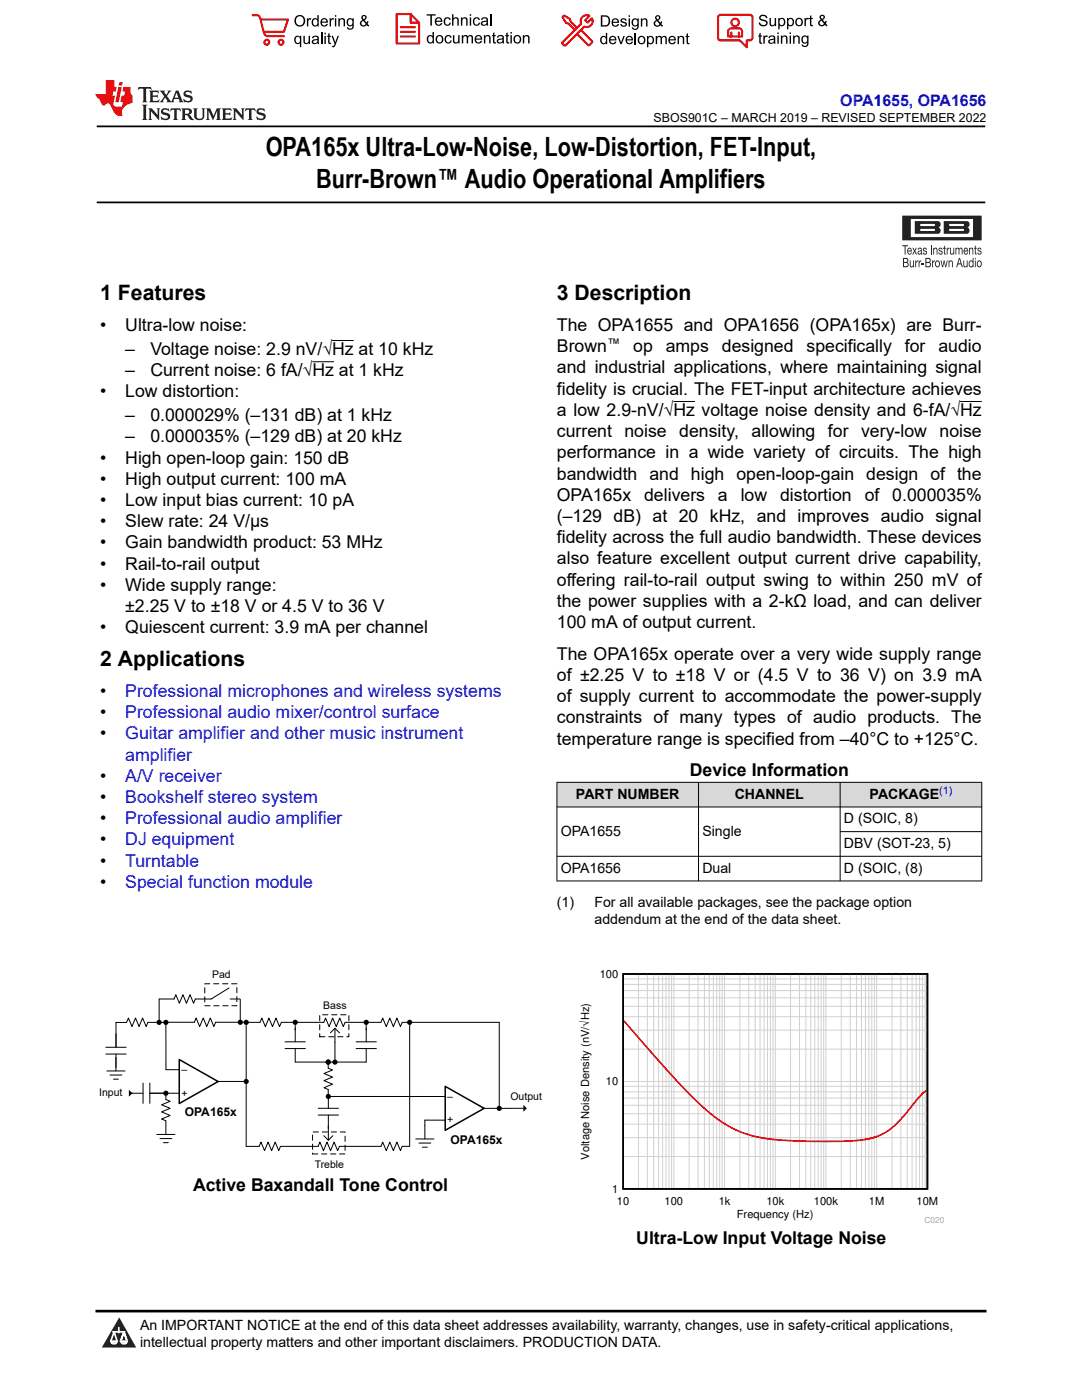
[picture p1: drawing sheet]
<svg xmlns="http://www.w3.org/2000/svg" width="216mm" height="279mm" viewBox="0 0 216 279" stroke-linecap="round" stroke-linejoin="round" font-family="sans-serif">
<defs><g id="words">
<g font-size="5.3">
<text x="53" y="31.2">OPA165x Ultra-Low-Noise, Low-Distortion, FET-Input,</text>
<text x="63.1" y="37.5">Burr-Brown™ Audio Operational Amplifiers</text>
</g>
<g font-size="4.2">
<text x="20" y="59.9">1 Features</text>
<text x="111.1" y="59.9">3 Description</text>
<text x="20" y="132.9">2 Applications</text>
</g>
<g font-size="3.5">
<text x="20" y="66.1">•</text>
<text x="25" y="66.1">Ultra-low noise:</text>
<text x="25" y="70.8">–</text>
<text x="30" y="70.8">Voltage noise: 2.9 nV/√Hz at 10 kHz</text>
<text x="111.1" y="66.1">The OPA1655 and OPA1656 (OPA165x) are Burr-</text>
<text x="111.1" y="70.3">Brown</text>
<text x="126.3" y="70.3">op</text>
<text x="132.8" y="70.3">amps</text>
<text x="144" y="70.3">designed</text>
<text x="160.9" y="70.3">specifically</text>
<text x="180.6" y="70.3">for</text>
<text x="187.3" y="70.3">audio</text>
<text x="25" y="75.1">–</text>
<text x="30" y="75.1">Current noise: 6 fA/√Hz at 1 kHz</text>
<text x="111.1" y="74.5">and industrial applications, where maintaining signal</text>
<text x="20" y="79.3">•</text>
<text x="25" y="79.3">Low distortion:</text>
<text x="111.1" y="78.8">fidelity is crucial. The FET-input architecture achieves</text>
<text x="111.1" y="83">a low 2.9‑nV/√Hz voltage noise density and 6‑fA/√Hz</text>
<text x="25" y="84.1">–</text>
<text x="25" y="88.3">–</text>
<text x="30" y="84.1">0.000029% (–131 dB) at 1 kHz</text>
<text x="30" y="88.3">0.000035% (–129 dB) at 20 kHz</text>
<text x="111.1" y="87.2">current</text>
<text x="124.6" y="87.2">noise</text>
<text x="135.5" y="87.2">density,</text>
<text x="150" y="87.2">allowing</text>
<text x="165.2" y="87.2">for very-low</text>
<text x="187.5" y="87.2">noise</text>
<text x="20" y="92.5">•</text>
<text x="25" y="92.5">High open-loop gain: 150 dB</text>
<text x="111.1" y="95.7">bandwidth and high open-loop-gain design of the</text>
<text x="111.1" y="91.5">performance in a wide variety of circuits. The high</text>
<text x="20" y="96.8">•</text>
<text x="20" y="101">•</text>
<text x="25" y="96.8">High output current: 100 mA</text>
<text x="25" y="101">Low input bias current: 10 pA</text>
<text x="111.1" y="99.9">OPA165x</text>
<text x="128.5" y="99.9">delivers</text>
<text x="143.3" y="99.9">a</text>
<text x="147.8" y="99.9">low</text>
<text x="155.7" y="99.9">distortion</text>
<text x="172.5" y="99.9">of 0.000035%</text>
<text x="20" y="105.2">•</text>
<text x="25" y="105.2">Slew rate: 24 V/μs</text>
<text x="111.1" y="104.2">(–129 dB) at 20 kHz, and improves audio signal</text>
<text x="20" y="109.5">•</text>
<text x="20" y="113.7">•</text>
<text x="25" y="109.5">Gain bandwidth product: 53 MHz</text>
<text x="25" y="113.7">Rail-to-rail output</text>
<text x="111.1" y="108.4">fidelity across the full audio bandwidth. These devices</text>
<text x="111.1" y="112.6">also feature excellent output current drive capability,</text>
<text x="20" y="117.9">•</text>
<text x="25" y="117.9">Wide supply range:</text>
<text x="111.1" y="116.9">offering rail-to-rail output swing to within 250 mV of</text>
<text x="25" y="122.2">±2.25 V to ±18 V or 4.5 V to 36 V</text>
<text x="111.1" y="125.3">100 mA of output current.</text>
<text x="111.1" y="121.1">the power supplies with a 2‑kΩ load, and can deliver</text>
<text x="20" y="126.4">•</text>
<text x="25" y="126.4">Quiescent current: 3.9 mA per channel</text>
<text x="111.1" y="131.7">The OPA165x operate over a very wide supply range</text>
<text x="111.1" y="135.9">of ±2.25 V to ±18 V or (4.5 V to 36 V) on 3.9 mA</text>
<text x="20" y="139.1">•</text>
<text x="20" y="143.3">•</text>
<text x="111.1" y="140.2">of supply current to accommodate the power-supply</text>
<text x="20" y="147.6">•</text>
<text x="111.1" y="148.6">temperature range is specified from –40°C to +125°C.</text>
<text x="111.1" y="144.4">constraints of many types of audio products. The</text>
<text x="137.6" y="155">Device Information</text>
<text x="20" y="156">•</text>
<text x="20" y="160.3">•</text>
<text x="20" y="164.5">•</text>
<text x="20" y="168.7">•</text>
<text x="20" y="173">•</text>
<text x="20" y="177.2">•</text>
<text x="38.5" y="237.6">Active Baxandall Tone Control</text>
<text x="127" y="248.3">Ultra-Low Input Voltage Noise</text>
</g>
<g font-size="3.5" fill="#00f">
<text x="25" y="139.1">Professional microphones and wireless systems</text>
<text x="25" y="143.3">Professional audio mixer/control surface</text>
<text x="25" y="147.6">Guitar amplifier and other music instrument</text>
<text x="25" y="151.8">amplifier</text>
<text x="25" y="156">A/V receiver</text>
<text x="25" y="160.3">Bookshelf stereo system</text>
<text x="25" y="164.5">Professional audio amplifier</text>
<text x="25" y="168.7">DJ equipment</text>
<text x="25" y="173">Turntable</text>
<text x="25" y="177.2">Special function module</text>
</g>
<text font-size="3.2" fill="#00f" x="167.7" y="21.1">OPA1655, OPA1656</text>
<g font-size="2.8">
<text x="114.9" y="159.4">PART NUMBER</text>
<text x="146.6" y="159.4">CHANNEL</text>
<text x="173.5" y="159.4">PACKAGE</text>
<text x="111.9" y="166.8">OPA1655</text>
<text x="140.2" y="166.8">Single</text>
<text x="168.4" y="164.3">D (SOIC, 8)</text>
<text x="168.4" y="169.2">DBV (SOT-23, 5)</text>
<text x="111.9" y="174.2">OPA1656</text>
<text x="140.2" y="174.2">Dual</text>
<text x="168.4" y="174.2">D (SOIC, (8)</text>
<text x="111.1" y="181">(1)</text>
<text x="118.6" y="181">For all available packages, see the package option</text>
<text x="118.6" y="184.4">addendum at the end of the data sheet.</text>
<text x="27.9" y="265.5">An IMPORTANT NOTICE at the end of this data sheet addresses availability, warranty, changes, use in safety-critical applications,</text>
<text x="27.9" y="268.9">intellectual property matters and other important disclaimers. PRODUCTION DATA.</text>
</g>
<text font-size="2.6" x="121.1" y="69.5">™</text>
<text font-size="2.5" x="130.4" y="24.3">SBOS901C – MARCH 2019 – REVISED SEPTEMBER 2022</text>
<g font-size="2.4">
<text x="36.9" y="222.8">OPA165x</text>
<text x="89.9" y="228.3">OPA165x</text>
</g>
<g font-size="2.2">
<text x="119.7" y="195.1">100</text>
<text x="120.9" y="216.6">10</text>
<text x="117.6" y="231.5" transform="rotate(-90 117.6 231.5)">Voltage Noise Density (nV/óHz)</text>
<text x="122.1" y="238">1</text>
<text x="123.1" y="240.5">10</text>
<text x="132.6" y="240.5">100</text>
<text x="143.4" y="240.5">1k</text>
<text x="147" y="243.1">Frequency (Hz)</text>
<text x="152.9" y="240.5">10k</text>
<text x="162.4" y="240.5">100k</text>
<text x="173.4" y="240.5">1M</text>
<text x="182.9" y="240.5">10M</text>
</g>
<text font-size="2.1" fill="#00f" x="187.4" y="158.5">(1)</text>
<g font-size="2.1">
<text x="42.3" y="195.3">Pad</text>
<text x="64.5" y="201.4">Bass</text>
<text x="36.2" y="214.1">–</text>
<text x="19.8" y="218.8">Input</text>
<text x="36.2" y="218.8">+</text>
<text x="89.2" y="219.5">–</text>
<text x="101.9" y="219.6">Output</text>
<text x="89.2" y="224.2">+</text>
<text x="62.8" y="233.2">Treble</text>
</g>
<text font-size="1.7" fill="#a8a8a8" x="184.5" y="244">C020</text>
</g></defs>
<path d="M19.3 25.2h177.3M19.3 40.4h177.3" fill="none" stroke="#000" stroke-width=".35"/>
<g fill="#241f21">
<path d="M180 48.9h1.2v.2h-.5v1.7h-.2v-1.7h-.5z"/>
<path d="M182 49.5h.3l.2 .4 .3-.4h.2l-.4 .6 .4 .7h-.2l-.3-.6-.3 .6h-.2l.4-.7z"/>
<path d="M184.2 49.6a.42 .42 0 0 1 .7 0v.2l-.4-.2-.1 .1v.2a.46 .46 0 0 1 .6 .5 .46 .46 0 0 1-.7 .4l-.2-.4 .5 .2 .2-.2-.6-.4z"/>
<path d="M185.7 48.9h.2v1.9h-.2z"/>
<path d="M186.2 49.5h.2v.2l.3-.3 .3 .3 .1 1.1h-.2v-.9l-.2-.3-.3 .2v1h-.2z"/>
<path d="M187.3 49.6a.42 .42 0 0 1 .7 0l.1 .2-.4-.2-.2 .1v.2a.46 .46 0 0 1 .6 .5 .46 .46 0 0 1-.6 .4l-.3-.4 .5 .2 .2-.2-.6-.4z"/>
<path d="M188.4 49h.1v.5h.2v.1h-.2v.9l.2 .1v.2l-.3-.1v-1.1h-.2v-.1h.2z"/>
<path d="M188.9 49.5h.2v.2l.3-.3v.3l-.3 .2v.9h-.2z"/>
<path d="M189.6 49.5h.1v.9l.2 .2 .3-.2v-.9h.2v1.3h-.2v-.2l-.3 .2-.3-.2z"/>
<path d="M190.6 49.5h.2v.1l.3-.2 .3 .2 .2-.1h.3l.2 .3v1h-.2v-1l-.2-.2-.2 .2-.1 1h-.1v-1l-.2-.2-.3 .2v1h-.2z"/>
<path d="M193.4 49.5h.1v.2l.4-.3 .3 .3v1.1h-.2v-.9l-.2-.3-.2 .2-.1 1h-.1z"/>
<path d="M194.5 49h.2v.5h.2v.1h-.2v.9l.2 .1v.2l-.4-.1v-1.1h-.1v-.1h.1z"/>
<path d="M195.1 49.6a.42 .42 0 0 1 .7 0v.2l-.4-.2-.1 .1v.2a.46 .46 0 0 1 .5 .5 .46 .46 0 0 1-.6 .4l-.2-.4 .5 .2 .2-.2-.6-.4z"/>
<path d="M181.5 52h.2v.9l.2 .3 .3-.2v-1h.2v1.3h-.2v-.2l-.3 .3-.3-.3z"/>
<path d="M182.6 52h.2v.3l.4-.3v.2l-.4 .2v.9h-.2z"/>
<path d="M183.3 52h.2v.3l.3-.3v.2l-.3 .2v.9h-.2z"/>
<path d="M183.8 52.5h.6v.2h-.6z"/>
<path d="M186 52h.1l.1 .3 .3-.3v.2l-.3 .2v.9h-.2z"/>
<path d="M187.7 52h.2l.2 1.1 .2-1.1h.2l.2 1.1 .2-1.1h.2l-.3 1.3h-.2l-.2-1-.2 1h-.2z"/>
<path d="M189.3 52h.1v.2l.4-.2 .3 .2v1.1h-.1v-.9l-.3-.2-.2 .2-.1 .9h-.1z"/>
<path d="M192.2 52h.2v.9l.2 .3 .3-.2v-1h.2v1.3h-.2v-.2l-.3 .3-.3-.3z"/>
<path d="M181.7 43.7v3.6h12.5v-3.6zM180 43h15.9v5h-15.9z"/>
<path d="M183.6 45.7v.4h2.8l.2-.2-.2-.2zM182.5 44.1h4.7a.65 .65 0 0 1 .5 .7 .65 .65 0 0 1-.5 .6 .65 .65 0 0 1 .5 .6 .65 .65 0 0 1-.5 .7h-4.7zM183.6 44.7v.4h2.8l.2-.2-.2-.2z"/>
<path d="M189.4 45.7v.4h2.8l.2-.2-.2-.2zM188.3 44.1h4.7a.65 .65 0 0 1 .5 .7 .65 .65 0 0 1-.5 .6 .65 .65 0 0 1 .5 .6 .65 .65 0 0 1-.5 .7h-4.7zM189.4 44.7v.4h2.8l.2-.2-.2-.2z"/>
<path d="M181.3 49.7l-.1 .3h.6l-.2-.3zM181.2 49.6l.3-.2a.64 .64 0 0 1 .5 .8h-.8l.1 .4h.2l.4-.2v.2a.43 .43 0 0 1-.5 .2 .43 .43 0 0 1-.3-.4z"/>
<path d="M183.3 50.3v.3h.3l.2-.5zM183.2 49.6a.4 .4 0 0 1 .4-.2 .4 .4 0 0 1 .3 .4l.1 1h-.2v-.2l-.2 .2a.41 .41 0 0 1-.5-.4 .41 .41 0 0 1 .5-.4l.2-.2-.1-.1-.3-.1-.1 .3h-.2z"/>
<path d="M192.6 49.7l-.2 .3h.6l-.1-.3zM192.4 49.6l.3-.2a.64 .64 0 0 1 .5 .8h-.8l.2 .4h.2l.4-.2-.1 .2a.43 .43 0 0 1-.5 .2 .43 .43 0 0 1-.3-.4z"/>
<path d="M180.4 52.5v.6h.5a.32 .32 0 0 0 .2-.3 .32 .32 0 0 0-.3-.3zM180.4 51.7v.6l.6-.2-.1-.4zM180.2 51.5h.5a.48 .48 0 0 1 .5 .3 .48 .48 0 0 1-.2 .6 .53 .53 0 0 1 .3 .5 .53 .53 0 0 1-.4 .4h-.7z"/>
<path d="M184.8 52.5v.6h.5a.32 .32 0 0 0 .3-.3 .32 .32 0 0 0-.3-.3zM184.8 51.7v.6l.7-.2-.1-.4zM184.7 51.5h.5a.48 .48 0 0 1 .5 .3 .48 .48 0 0 1-.2 .6 .53 .53 0 0 1 .3 .5 .53 .53 0 0 1-.5 .4h-.6z"/>
<path d="M186.9 52.2a.62 .62 0 0 0 .2 1 .57 .57 0 0 0 .3-.5 .57 .57 0 0 0-.3-.5zM186.7 52.2a.51 .51 0 0 1 .6-.2 .51 .51 0 0 1 .3 .7 .53 .53 0 0 1-.5 .7 .53 .53 0 0 1-.5-.7z"/>
<path d="M191.4 51.7l-.2 .9h.5zM191.3 51.5h.3l.5 1.8h-.2l-.2-.5h-.6l-.1 .5h-.2z"/>
<path d="M193.6 52.2l-.1 .2a.55 .55 0 0 0 .3 .8 .57 .57 0 0 0 .3-.5 .57 .57 0 0 0-.3-.5zM193.5 52h.4l.2 .2v-.7h.2v1.8h-.2v-.1l-.2 .1a.74 .74 0 0 1-.6-.5 .74 .74 0 0 1 .2-.8z"/>
<path d="M194.5 52h.2v1.3h-.2zM194.5 51.5h.2v.2h-.2z"/>
<path d="M195.2 52.2a.62 .62 0 0 0 .2 1 .57 .57 0 0 0 .3-.5 .57 .57 0 0 0-.3-.5zM195 52.2a.51 .51 0 0 1 .7-.2 .51 .51 0 0 1 .2 .7 .53 .53 0 0 1-.5 .7 .53 .53 0 0 1-.5-.7z"/>
</g>
<path d="M62.3 72.2h4.3M66.3 68h4.3M134.4 80.1h4.3M191.6 80.1h4.3" fill="none" stroke="#000" stroke-width=".2"/>
<g fill="#d8d8d8">
<path d="M111.1 156.1h84.8v5h-84.8z" fill-rule="evenodd"/>
<path d="M111.2 156.2h28.1v4.8h-28.1z" fill-rule="evenodd"/>
<path d="M139.4 156.2h28.2v4.8h-28.2z" fill-rule="evenodd"/>
<path d="M167.7 156.2h28.1v4.8h-28.1z" fill-rule="evenodd"/>
</g>
<g fill="none" stroke="#000" stroke-width=".2">
<path d="M111.1 156.1h84.9M111.1 156.1v19.8M139.4 156.1v19.8M167.6 156.1v19.8M195.9 156.1v19.8M111.1 161.1h84.9M111.1 170.9h84.9M111.1 175.8h84.9M167.6 166h28.4M31.7 199.4v5M45.7 197.2l-3.5 2.2h-3.2l-.4 .8-.7-1.7-.7 1.7-.7-1.7-.7 1.7-.7-1.7-.4 .9h-2.9M45.9 199.4h2"/>
<path d="M47.9 199.4v5M21.1 210.4h4.1M21.1 209h4.1M21.3 213.7h3.6M22 214.6h2.3M22.6 215.4h1M23.1 210.4v3.3M25.2 204.1h-2.1v4.9M25.3 204l.3-.8 .7 1.7 .7-1.7 .7 1.7 .8-1.7 .7 1.7 .3-.9M25.8 218.2h2.7M28.5 216.2v4M29.9 218.2h5.7"/>
<path d="M29.9 216.2v4M33.1 218.6v.8l.8 .4-1.7 .7 1.7 .7-1.7 .7 1.7 .7-1.7 .7 .9 .4v2.7M33.1 204.4v9.1h2.7M43.6 215.8h5M49.1 204h-6.1l-.3 .9-.7-1.7-.7 1.7-.8-1.7-.7 1.7-.7-1.7-.3 .8h-9.3M49.1 204h2.8l.3-.8 .8 1.7 .7-1.7 .7 1.7 .7-1.7 .7 1.7 .3-.9h8.5l.4-.8 .7 1.7 .7-1.7 .7 1.7 .7-1.7 .7 1.7 .4-.9h7.1l.4-.8 .7 1.7 .7-1.7 .7 1.7 .7-1.7 .7 1.7 .4-.9h19.3v17.2h-3M56.9 207.9h4M56.9 209.3h4M58.9 204.4v3.5M58.9 209.3v2.7h6.2M65.5 212v1.2l.8 .3-1.7 .7 1.7 .8-1.7 .7 1.7 .7-1.7 .7 .9 .3v1.9M65.5 218.5v2.7"/>
<path d="M65.9 218.8h22.9M65.9 206.1l.9-.9 .9 .9M66.8 205.2v6.2M71.1 207.9h4M71.1 209.3h4M73.1 204.4v3.5M73.1 209.3v2.7h-7.2M81.7 204.5v24.3h-1.4l-.4 .8-.7-1.7-.7 1.7-.7-1.7-.7 1.7-.7-1.7-.4 .9h-8.3l-.3 .8-.7-1.7-.7 1.7-.8-1.7-.7 1.7-.7-1.7-.3 .9h-7.5l-.4 .8-.7-1.7-.7 1.7-.7-1.7-.7 1.7-.7-1.7-.4 .9h-2.6v-24.2M31.3 226.4h3.6M31.9 227.2h2.4M32.6 228h1M63.5 221.2h4"/>
<path d="M63.5 222.5h4M64.6 226.7l.9 .9 .9-.9M65.5 222.5v5.1M83 227.3h3.6M83.6 228.1h2.4M84.3 228.9h1M88.8 223.6l-4-.1v3.8M104.4 221.2h-4.4"/>
</g>
<path d="M35.8 211.5l7.7 4.3-7.7 4.4zM43.5 215.8v.1M88.8 216.8l7.8 4.4-7.8 4.4zM96.6 221.2h.1" fill="none" stroke="#000" stroke-width=".3"/>
<g fill="#000">
<path d="M25.7 217.5l.7 .7-.7 .7zM104.4 220.5l.7 .7-.7 .7z"/>
<circle cx="31.7" cy="204" r=".52"/>
<circle cx="33.1" cy="204" r=".52"/>
<circle cx="33.1" cy="218.2" r=".52"/>
<circle cx="47.9" cy="204" r=".52"/>
<circle cx="49.1" cy="204" r=".52"/>
<circle cx="49.1" cy="215.8" r=".52"/>
<circle cx="58.9" cy="204" r=".52"/>
<circle cx="65.5" cy="212" r=".52"/>
<circle cx="65.5" cy="218.8" r=".52"/>
<circle cx="66.8" cy="212" r=".52"/>
<circle cx="73.1" cy="204" r=".52"/>
<circle cx="81.7" cy="204" r=".52"/>
<circle cx="99.6" cy="221.2" r=".52"/>
</g>
<path d="M40.9 196.3h6.4v4.4h-6.4zM63.8 202.5h5.8v4.4h-5.8zM62.4 225.9h6.5v4.4h-6.5z" fill="none" stroke="#000" stroke-width=".2" stroke-dasharray="1 .7"/>
<path d="M124.3 194.4h60.8v42.9h-60.8z" fill="none" stroke="#000" stroke-width=".32"/>
<g fill="none" stroke="#d1d1d1" stroke-width=".2">
<path d="M124.3 199.1h60.8M124.3 197.7h60.8M124.3 196.5h60.8M124.3 195.4h60.8M127.4 194.4v42.9M129.2 194.4v42.9M130.4 194.4v42.9M131.4 194.4v42.9M132.2 194.4v42.9M132.9 194.4v42.9M133.5 194.4v42.9M134 194.4v42.9"/>
<path d="M134.5 194.4v42.9M137.5 194.4v42.9M139.3 194.4v42.9M140.6 194.4v42.9M141.5 194.4v42.9M142.3 194.4v42.9M143 194.4v42.9M143.6 194.4v42.9M144.1 194.4v42.9M144.6 194.4v42.9M147.6 194.4v42.9M149.4 194.4v42.9"/>
<path d="M150.7 194.4v42.9M151.7 194.4v42.9M152.5 194.4v42.9M153.1 194.4v42.9M153.7 194.4v42.9M154.2 194.4v42.9M154.7 194.4v42.9M157.7 194.4v42.9M159.5 194.4v42.9M160.8 194.4v42.9M161.8 194.4v42.9M162.6 194.4v42.9"/>
<path d="M163.3 194.4v42.9M163.8 194.4v42.9M164.4 194.4v42.9M164.8 194.4v42.9M167.9 194.4v42.9M169.7 194.4v42.9M170.9 194.4v42.9M171.9 194.4v42.9M172.7 194.4v42.9M173.4 194.4v42.9M174 194.4v42.9M174.5 194.4v42.9"/>
<path d="M174.9 194.4v42.9M178 194.4v42.9M179.8 194.4v42.9M181 194.4v42.9M182 194.4v42.9M182.8 194.4v42.9M183.5 194.4v42.9M184.1 194.4v42.9M184.6 194.4v42.9M124.3 219.1h60.8M124.3 217.9h60.8M124.3 216.8h60.8"/>
<path d="M124.3 215.8h60.8M124.3 209.4h60.8M124.3 205.6h60.8M124.3 202.9h60.8M124.3 200.8h60.8M124.3 230.8h60.8M124.3 227h60.8M124.3 224.4h60.8M124.3 222.3h60.8M124.3 220.6h60.8"/>
</g>
<path d="M124.5 203.7l10.4 11.8 3.5 3.7 2.6 2.4 2.3 1.8 2.7 1.7 2.3 1 2.4 .7 4.8 .7 6.5 .3 8-.1 3.9-.5 2-.8 2.3-1.5 2-2 3.4-4.2 1.3-1" fill="none" stroke="#f00" stroke-width=".32"/>
<path d="M0 0h215.9v23.8h-215.9z" fill-rule="evenodd" fill="#fff"/>
<path d="M27.7 17.4l-.2 .6 .5-.3h.6v.1v2.2l-.2 .4h1l-.2-.4v-2.2v-.1h.5l.5 .3-.1-.6zM29.8 18.1l.2 .4v1.5l-.2 .4h1.9l.1-.6a1.08 1.08 0 0 1-1.3 .2v-.7h.6l.4 .2v-.6l-.4 .2h-.6v-.6l.2-.1a1 1 0 0 1 1 .2l-.1-.5zM31.8 18.1l1 1.1-1 1.2h.9l-.2-.2 .4-.7 .5 .7-.2 .2h1.6l-.2-.2 .1-.4h1l.1 .4-.1 .2h.9l-.2-.3-.8-2h-.5l-1 2.2-.8-1.1 .9-1.1h-.8l.2 .2-.5 .7-.3-.7 .1-.2zM35.2 18.5l.4 1h-.8zM36.8 18.2a.65 .65 0 0 0-.2 .7 .65 .65 0 0 0 .6 .5l.7 .2 .1 .2a.79 .79 0 0 1-.7 .4 .79 .79 0 0 1-.7-.5l.1 .7 .2-.1a.93 .93 0 0 0 1.1 .1 .93 .93 0 0 0 .4-1 1.46 1.46 0 0 0-1.2-.6l-.1-.3a1.09 1.09 0 0 1 1.2 .2l-.2-.6-.1 .1-.6-.2zM28.4 20.9l.2 .4v2.3l-.2 .3h1l-.2-.3v-2.3l.2-.4zM29.6 21.6l.2 .4v1.6l-.2 .3h.8l-.3-.3v-1.4l1.7 1.8v-2l.2-.4h-.8l.2 .2 .1 1.1-1.2-1.3zM32.3 21.8a.65 .65 0 0 0-.2 .7 .65 .65 0 0 0 .7 .4l.6 .2 .1 .2a.79 .79 0 0 1-.7 .4 .79 .79 0 0 1-.7-.5l.1 .7 .2-.1a.93 .93 0 0 0 1.1 .1 .93 .93 0 0 0 .4-.9 1.46 1.46 0 0 0-1.2-.6l-.1-.4a1.09 1.09 0 0 1 1.2 .2l-.2-.6-.1 .1-.6-.1zM34.1 21.6l-.1 .7a.63 .63 0 0 1 .7-.4l.1 1.7-.3 .3h1l-.2-.3v-1.7a.66 .66 0 0 1 .8 .4l-.1-.7zM36.2 21.6l.2 .4v1.6l-.2 .3h.9l-.2-.2v-.7h.5l.1 .2a.79 .79 0 0 0 1.2 .6l-1-.9a.61 .61 0 0 0 .6-.6 .61 .61 0 0 0-.5-.6zM36.9 21.9h.2a.47 .47 0 0 1 .5 .1 .47 .47 0 0 1 .1 .5l-.2 .2h-.6zM38.5 21.6l.2 .2a2.27 2.27 0 0 0 .4 2 1.04 1.04 0 0 0 1.7-.7v-1.3l.2-.2h-.8l.2 .4v1.1a.6 .6 0 0 1-.6 .6 .6 .6 0 0 1-.6-.6v-1.1l.3-.4zM41.1 21.6l.2 .4v1.6l-.2 .3h.7l-.2-.3v-1.5l.9 1.9 .8-1.9v1.5l-.2 .3h1l-.3-.3v-1.6l.3-.4h-.8l-.7 1.5-.7-1.5zM44.3 21.6l.2 .4v1.6l-.2 .3h1.9l.1-.5a1.09 1.09 0 0 1-1.3 .1v-.6h.6l.4 .1v-.6l-.4 .2h-.6v-.6l.2-.1a1.01 1.01 0 0 1 1 .3l-.1-.6zM46.4 21.6l.3 .4v1.6l-.3 .3h.8l-.2-.3v-1.4l1.6 1.8v-2l.2-.4h-.7l.2 .2v1.1l-1.2-1.3zM49 21.6l-.1 .7a.63 .63 0 0 1 .8-.4v1.7l-.3 .3h1l-.2-.3v-1.7a.66 .66 0 0 1 .8 .4l-.1-.7zM51.4 21.8a.65 .65 0 0 0-.2 .7 .65 .65 0 0 0 .6 .4l.6 .2 .2 .2a.79 .79 0 0 1-.8 .4 .79 .79 0 0 1-.6-.5l.1 .7 .2-.1a.93 .93 0 0 0 1 .1 .93 .93 0 0 0 .5-.9 1.46 1.46 0 0 0-1.3-.6l-.1-.4a1.09 1.09 0 0 1 1.3 .2l-.2-.6-.2 .1-.5-.1z" fill="#231f20"/>
<path d="M21.1 16v2.8h-2.1l.1 .3 .9 1a.95 .95 0 0 0 .9 .9 .59 .59 0 0 1 .6-.4 .59 .59 0 0 1 .5 .4l.4 .8a1.59 1.59 0 0 0 2.1 1.3 1.61 1.61 0 0 1 1-2.2l1-.4-.1-1.5a1.59 1.59 0 0 1-.4-1.6h-1.4l-.2 .9h.5l-.1 .8h-.5l-.2 1v.2l.4 .1-.2 .9h-.6a.73 .73 0 0 1-1.1-.7l.3-1.5h-.5l.2-.8h.5l.2-.9h-.5v-1.4zM23.6 17.4l-.6 3h.7l.6-3zM23.8 16.4l-.1 .7h.7l.1-.7z" fill="#ed1c24"/>
<g fill="#000">
<path d="M58.7 4.2a1.15 1.15 0 0 1 2.3 0 1.15 1.15 0 0 1-2.3 0zM59.3 3.5a.89 .89 0 0 0-.2 1.1 .89 .89 0 0 0 1.1 .4 .88 .88 0 0 0 .3-1.3 .88 .88 0 0 0-1.2-.2z" fill-rule="evenodd"/>
<path d="M58.9 7.3l.5-.2 .5 .3v-.3h.2v2.3h-.3v-.8a.74 .74 0 0 1-.9 0 .74 .74 0 0 1-.2-1zM59.1 7.5a.57 .57 0 0 0-.1 .7 .57 .57 0 0 0 .7 .2 .57 .57 0 0 0 .2-.7 .57 .57 0 0 0-.8-.2z" fill-rule="evenodd"/>
<path d="M61.2 3.6h.3v.3l.2-.2 .3-.1 .1 .1-.1 .3a.36 .36 0 0 0-.4 0 .36 .36 0 0 0-.1 .4v.9h-.3z" fill-rule="evenodd"/>
<path d="M60.5 7.1h.3v.9a.41 .41 0 0 0 .4 .6 .41 .41 0 0 0 .4-.6v-.9h.3v1.7h-.3v-.3a.58 .58 0 0 1-.7 .3 .58 .58 0 0 1-.4-.6z" fill-rule="evenodd"/>
<path d="M62.4 3.8l.5-.2 .4 .2v-.8h.3v2.3h-.3v-.2a.75 .75 0 0 1-1-.1 .75 .75 0 0 1 0-1zM62.6 4a.57 .57 0 0 0-.1 .7 .57 .57 0 0 0 .7 .2 .57 .57 0 0 0 .1-.7 .57 .57 0 0 0-.7-.2z" fill-rule="evenodd"/>
<path d="M62.4 7.3a.74 .74 0 0 1 .9-.1 .74 .74 0 0 1 .3 .9l.1 .7h-.3v-.2a.57 .57 0 0 1-.9 .2 .57 .57 0 0 1-.1-.8l.9-.3a.41 .41 0 0 0-.3-.4 .41 .41 0 0 0-.5 .4l-.3-.1zM62.6 8.2a.35 .35 0 0 0 .1 .5 .35 .35 0 0 0 .5-.3l.1-.4z" fill-rule="evenodd"/>
<path d="M64.7 6.5h.3v.3h-.3zM64.7 7.1h.3v1.7h-.3z" fill-rule="evenodd"/>
<path d="M64.2 3.8a.76 .76 0 0 1 .9-.1 .76 .76 0 0 1 .3 .8h-1.2a.47 .47 0 0 0 .4 .6 .47 .47 0 0 0 .5-.4l.3 .1a.82 .82 0 0 1-1.2 .3 .82 .82 0 0 1 0-1.3zM64.4 4l-.2 .3h.9l-.2-.4z" fill-rule="evenodd"/>
<path d="M65.8 3.6h.2v.3l.2-.2 .3-.1 .2 .1-.1 .3a.36 .36 0 0 0-.5 0 .36 .36 0 0 0 0 .4v.9h-.3z" fill-rule="evenodd"/>
<path d="M65.5 6.7l.3-.1v.5h.2v.3h-.2v.9v.2h.2l.1 .3a.41 .41 0 0 1-.5-.1 .41 .41 0 0 1-.1-.4v-.9h-.2v-.3h.2z" fill-rule="evenodd"/>
<path d="M66.1 7.1h.3l.5 1.4 .5-1.4h.2l-.6 1.7a.57 .57 0 0 1-.7 .6v-.3a.37 .37 0 0 0 .5-.3z" fill-rule="evenodd"/>
<path d="M66.8 3h.3v.3h-.3zM66.8 3.6h.3v1.7h-.3z" fill-rule="evenodd"/>
<path d="M67.5 3.6h.3v.3a.58 .58 0 0 1 .7-.3 .58 .58 0 0 1 .3 .7v1h-.2v-1a.4 .4 0 0 0-.5-.5 .4 .4 0 0 0-.3 .6v.9h-.3z" fill-rule="evenodd"/>
<path d="M69.3 3.8l.6-.2 .4 .2v-.2h.3v1.5a.71 .71 0 0 1-.5 .8 .71 .71 0 0 1-.9-.5h.3a.46 .46 0 0 0 .6 .3 .46 .46 0 0 0 .2-.6 .78 .78 0 0 1-1.1-.2 .78 .78 0 0 1 .1-1.1zM69.6 4a.53 .53 0 0 0-.1 .8 .53 .53 0 0 0 .8 0 .54 .54 0 0 0 0-.7 .54 .54 0 0 0-.7-.1z" fill-rule="evenodd"/>
<path d="M72.2 3.1a.53 .53 0 0 1 .9 .1 .53 .53 0 0 1-.4 .8l.5 .5 .1-.3 .2 .1-.2 .5 .4 .3-.2 .2-.3-.3a.71 .71 0 0 1-1.2 .1 .71 .71 0 0 1 .3-1.1l-.2-.5zM72.3 3.5a.3 .3 0 0 0 .6 0 .3 .3 0 0 0-.6 0zM72.3 4.3a.45 .45 0 0 0 0 .7 .45 .45 0 0 0 .7-.2l-.5-.6z" fill-rule="evenodd"/>
<path d="M85.1 2.8h1.8v.3h-.7v2h-.3v-2h-.8z" fill-rule="evenodd"/>
<path d="M85.3 7.2l.6-.2 .4 .2v-.8h.3v2.3h-.3v-.2a.76 .76 0 0 1-1-.1 .76 .76 0 0 1-.1-1zM85.6 7.4a.58 .58 0 0 0-.1 .7 .58 .58 0 0 0 .7 .2 .58 .58 0 0 0 .1-.7 .58 .58 0 0 0-.7-.2z" fill-rule="evenodd"/>
<path d="M87.2 7.2a.81 .81 0 0 1 1.1 .1 .81 .81 0 0 1-.1 1.2 .81 .81 0 0 1-1.2-.2v-.7zM87.3 7.4a.57 .57 0 0 0 0 .8 .57 .57 0 0 0 .8 0 .57 .57 0 0 0 0-.7 .57 .57 0 0 0-.8-.1z" fill-rule="evenodd"/>
<path d="M87 3.7a.77 .77 0 0 1 .9-.2 .77 .77 0 0 1 .4 .9h-1.3a.48 .48 0 0 0 .4 .5 .48 .48 0 0 0 .6-.3h.3a.83 .83 0 0 1-1.3 .4 .83 .83 0 0 1 0-1.3zM87.2 3.8l-.1 .3h.9l-.3-.4z" fill-rule="evenodd"/>
<path d="M88.7 3.7a.7 .7 0 0 1 1.2 .3h-.2a.45 .45 0 0 0-.6-.3 .45 .45 0 0 0-.3 .6 .45 .45 0 0 0 .3 .6 .45 .45 0 0 0 .6-.4l.3 .1a.76 .76 0 0 1-1.1 .5 .76 .76 0 0 1-.3-1.1z" fill-rule="evenodd"/>
<path d="M88.9 7.2a.7 .7 0 0 1 1.2 .3h-.3a.45 .45 0 0 0-.5-.3 .45 .45 0 0 0-.3 .6 .45 .45 0 0 0 .3 .6 .45 .45 0 0 0 .6-.3h.2a.76 .76 0 0 1-1 .5 .76 .76 0 0 1-.3-1.1z" fill-rule="evenodd"/>
<path d="M90.2 2.8h.3v.9a.59 .59 0 0 1 .7-.2 .59 .59 0 0 1 .3 .6v1h-.2v-1a.4 .4 0 0 0-.5-.4 .4 .4 0 0 0-.3 .5v.9h-.3z" fill-rule="evenodd"/>
<path d="M90.4 7h.3v.9a.41 .41 0 0 0 .4 .6 .41 .41 0 0 0 .3-.6v-.9h.3v1.7h-.2v-.3a.58 .58 0 0 1-.7 .3 .58 .58 0 0 1-.4-.7z" fill-rule="evenodd"/>
<path d="M92 3.5h.2v.2a.59 .59 0 0 1 .7-.3 .59 .59 0 0 1 .4 .7v1h-.3v-1a.41 .41 0 0 0-.4-.4 .41 .41 0 0 0-.4 .5v.9h-.2z" fill-rule="evenodd"/>
<path d="M92.1 7h.3v.3a.56 .56 0 0 1 1 0 .54 .54 0 0 1 .6-.3 .54 .54 0 0 1 .4 .5v1.2h-.3v-1.1a.34 .34 0 0 0-.3-.4 .34 .34 0 0 0-.4 .3v1.2h-.3v-1.1a.38 .38 0 0 0-.5-.3 .38 .38 0 0 0-.2 .5v.9h-.3z" fill-rule="evenodd"/>
<path d="M93.7 2.8h.3v.4h-.3zM93.7 3.5h.3v1.6h-.3z" fill-rule="evenodd"/>
<path d="M94.6 3.7a.7 .7 0 0 1 1.2 .3h-.3a.45 .45 0 0 0-.6-.3 .45 .45 0 0 0-.3 .6 .45 .45 0 0 0 .4 .6 .45 .45 0 0 0 .5-.4l.3 .1a.76 .76 0 0 1-1 .5 .76 .76 0 0 1-.4-1.1z" fill-rule="evenodd"/>
<path d="M94.9 7.2a.77 .77 0 0 1 .9-.1 .77 .77 0 0 1 .4 .8h-1.2a.48 .48 0 0 0 .3 .6 .48 .48 0 0 0 .6-.4l.3 .1a.83 .83 0 0 1-1.3 .3 .83 .83 0 0 1 0-1.3zM95.1 7.3l-.1 .4h.9l-.2-.4z" fill-rule="evenodd"/>
<path d="M96.6 7h.2v.3a.59 .59 0 0 1 .7-.3 .59 .59 0 0 1 .4 .7v1h-.3v-1a.41 .41 0 0 0-.4-.5 .41 .41 0 0 0-.4 .6v.9h-.2z" fill-rule="evenodd"/>
<path d="M96.1 3.7a.74 .74 0 0 1 1-.2 .74 .74 0 0 1 .3 .9v.7h-.2l-.1-.2a.59 .59 0 0 1-.8 .3 .59 .59 0 0 1-.2-.8l1-.3a.42 .42 0 0 0-.4-.5 .42 .42 0 0 0-.4 .4l-.3-.1zM96.3 4.5a.36 .36 0 0 0 .2 .5 .36 .36 0 0 0 .5-.2l.1-.5z" fill-rule="evenodd"/>
<path d="M98.4 6.6l.3-.2v.6h.2v.2h-.2v1v.2h.2l.1 .3a.41 .41 0 0 1-.5-.1 .41 .41 0 0 1-.1-.4v-1h-.2v-.2h.2z" fill-rule="evenodd"/>
<path d="M99.3 7.2a.74 .74 0 0 1 1-.2 .74 .74 0 0 1 .2 1l.1 .7h-.3v-.2a.59 .59 0 0 1-.8 .2 .59 .59 0 0 1-.3-.8l1.1-.3a.42 .42 0 0 0-.4-.4 .42 .42 0 0 0-.5 .3h-.2zM99.5 8a.36 .36 0 0 0 .2 .5 .36 .36 0 0 0 .4-.2l.2-.5z" fill-rule="evenodd"/>
<path d="M101 6.6l.3-.2v.6h.3v.2h-.3v1l.1 .2h.2v.3a.41 .41 0 0 1-.4-.1 .41 .41 0 0 1-.2-.4v-1h-.2v-.2h.2z" fill-rule="evenodd"/>
<path d="M101.9 6.4h.2v.3h-.2zM101.9 7h.2v1.7h-.2z" fill-rule="evenodd"/>
<path d="M102.7 7.2a.81 .81 0 0 1 1.1 .1 .81 .81 0 0 1-.1 1.2 .81 .81 0 0 1-1.2-.2v-.7zM102.9 7.4a.57 .57 0 0 0-.1 .8 .57 .57 0 0 0 .9 0 .57 .57 0 0 0-.1-.7 .57 .57 0 0 0-.7-.1z" fill-rule="evenodd"/>
<path d="M104.3 7h.3v.3a.59 .59 0 0 1 .7-.3 .59 .59 0 0 1 .4 .7v1h-.3v-1a.41 .41 0 0 0-.5-.5 .41 .41 0 0 0-.3 .6v.9h-.3z" fill-rule="evenodd"/>
<path d="M119.9 3.1h.8a1.12 1.12 0 0 1 1 1.1 1.12 1.12 0 0 1-1 1.1h-.8zM120.2 3.3v1.7h.5a.86 .86 0 0 0 .8-.8 .86 .86 0 0 0-.8-.9z" fill-rule="evenodd"/>
<path d="M119.9 7.4l.5-.3 .5 .3v-.8h.3v2.2h-.3v-.2a.75 .75 0 0 1-1 0 .75 .75 0 0 1-.1-1zM120.2 7.5a.57 .57 0 0 0-.2 .8 .57 .57 0 0 0 .8 .2 .57 .57 0 0 0 .1-.8 .57 .57 0 0 0-.7-.2z" fill-rule="evenodd"/>
<path d="M121.7 7.4a.76 .76 0 0 1 .9-.2 .76 .76 0 0 1 .4 .9h-1.2a.47 .47 0 0 0 .3 .5 .47 .47 0 0 0 .6-.3h.3a.82 .82 0 0 1-1.3 .4 .82 .82 0 0 1 0-1.3zM121.9 7.5l-.1 .3h.9l-.2-.4z" fill-rule="evenodd"/>
<path d="M122.2 3.9a.76 .76 0 0 1 .9-.2 .76 .76 0 0 1 .4 .9h-1.2a.47 .47 0 0 0 .4 .5 .47 .47 0 0 0 .5-.3h.3a.82 .82 0 0 1-1.2 .4 .82 .82 0 0 1-.1-1.3zM122.5 4l-.2 .3h.9l-.2-.4z" fill-rule="evenodd"/>
<path d="M123.9 3.8a.71 .71 0 0 1 1.1 .3h-.2a.32 .32 0 0 0-.4-.3 .32 .32 0 0 0-.3 .4h.1a.75 .75 0 0 1 .9 .8 .72 .72 0 0 1-.7 .3 .72 .72 0 0 1-.6-.5h.2a.36 .36 0 0 0 .4 .4 .36 .36 0 0 0 .3-.5 .8 .8 0 0 1-.9-.7z" fill-rule="evenodd"/>
<path d="M123.2 7.2h.3l.4 1.3 .5-1.3h.3l-.6 1.6h-.3z" fill-rule="evenodd"/>
<path d="M125.4 3.1h.3v.3h-.3zM125.4 3.7h.3v1.6h-.3z" fill-rule="evenodd"/>
<path d="M125 7.4a.76 .76 0 0 1 .9-.2 .76 .76 0 0 1 .4 .9h-1.2a.47 .47 0 0 0 .4 .5 .47 .47 0 0 0 .5-.3h.3a.82 .82 0 0 1-1.2 .4 .82 .82 0 0 1-.1-1.3zM125.3 7.5l-.2 .3h.9l-.2-.4z" fill-rule="evenodd"/>
<path d="M126.2 3.9l.5-.3 .5 .3v-.2h.3v1.4a.71 .71 0 0 1-.6 .8 .71 .71 0 0 1-.8-.5l.2 .1a.46 .46 0 0 0 .7 .2 .46 .46 0 0 0 .2-.6 .78 .78 0 0 1-1.1-.1 .78 .78 0 0 1 .1-1.1zM126.4 4a.53 .53 0 0 0 0 .8 .53 .53 0 0 0 .7 0 .54 .54 0 0 0 0-.7 .54 .54 0 0 0-.7-.1z" fill-rule="evenodd"/>
<path d="M127.5 7.3a.8 .8 0 0 1 1.1 .2 .8 .8 0 0 1-.1 1.1 .8 .8 0 0 1-1.2-.1v-.8zM127.7 7.5a.56 .56 0 0 0-.1 .9 .56 .56 0 0 0 .8-.1 .56 .56 0 0 0 0-.7 .56 .56 0 0 0-.7-.1z" fill-rule="evenodd"/>
<path d="M127.9 3.7h.2v.2a.58 .58 0 0 1 .7-.2 .58 .58 0 0 1 .4 .6v1h-.3v-1a.4 .4 0 0 0-.4-.4 .4 .4 0 0 0-.3 .5v.9h-.3z" fill-rule="evenodd"/>
<path d="M129.1 7.2h.2v.2a.72 .72 0 0 1 1-.1 .72 .72 0 0 1 .2 1 .64 .64 0 0 1-.5 .5 .64 .64 0 0 1-.6-.2v.8h-.3zM129.5 7.5a.56 .56 0 0 0-.1 .8 .56 .56 0 0 0 .7 .2 .56 .56 0 0 0 .1-.8 .56 .56 0 0 0-.7-.2z" fill-rule="evenodd"/>
<path d="M130.8 7.2h.3v.2a.55 .55 0 0 1 .9 0 .53 .53 0 0 1 .7-.3 .53 .53 0 0 1 .4 .6v1.1h-.3v-1a.34 .34 0 0 0-.3-.4 .34 .34 0 0 0-.4 .3v1.1h-.3v-1a.37 .37 0 0 0-.5-.4 .37 .37 0 0 0-.2 .6v.8h-.3z" fill-rule="evenodd"/>
<path d="M130.9 3.2a.53 .53 0 0 1 .8 .1 .53 .53 0 0 1-.3 .8l.4 .5 .1-.4 .3 .1-.2 .5 .3 .3-.2 .3-.3-.4a.71 .71 0 0 1-1.2 .1 .71 .71 0 0 1 .4-1.1l-.3-.5zM130.9 3.6a.3 .3 0 0 0 .6 0 .3 .3 0 0 0-.6 0zM130.9 4.3a.45 .45 0 0 0 0 .7 .45 .45 0 0 0 .7-.2l-.5-.6z" fill-rule="evenodd"/>
<path d="M133.6 7.4a.76 .76 0 0 1 .9-.2 .76 .76 0 0 1 .4 .9h-1.3a.47 .47 0 0 0 .4 .5 .47 .47 0 0 0 .6-.3h.3a.82 .82 0 0 1-1.3 .4 .82 .82 0 0 1 0-1.3zM133.8 7.5l-.1 .3h.9l-.3-.4z" fill-rule="evenodd"/>
<path d="M135.2 7.2h.3v.2a.58 .58 0 0 1 .7-.2 .58 .58 0 0 1 .3 .6v1h-.3v-1a.4 .4 0 0 0-.4-.4 .4 .4 0 0 0-.3 .5v.9h-.3z" fill-rule="evenodd"/>
<path d="M137 6.8l.3-.2v.6h.2v.2h-.2v1v.2h.2l.1 .2a.41 .41 0 0 1-.5 0 .41 .41 0 0 1-.1-.5v-.9h-.2v-.2h.2z" fill-rule="evenodd"/>
<path d="M151.7 3.1a.88 .88 0 0 1 1.4 .5h-.3a.49 .49 0 0 0-.5-.5 .49 .49 0 0 0-.4 .6v.1a1.06 1.06 0 0 1 1.3 1 .95 .95 0 0 1-1 .4 .95 .95 0 0 1-.8-.7h.3a.58 .58 0 0 0 .6 .5 .58 .58 0 0 0 .5-.6l-.2-.1a.95 .95 0 0 1-1.1-.9z" fill-rule="evenodd"/>
<path d="M151.5 6.7l.3-.2v.6h.3v.2h-.3v1v.2h.3v.2a.41 .41 0 0 1-.5 0 .41 .41 0 0 1-.1-.5v-.9h-.2v-.2h.2z" fill-rule="evenodd"/>
<path d="M152.3 7.1h.3v.2l.1-.2h.4h.1l-.1 .3a.36 .36 0 0 0-.4 0 .36 .36 0 0 0-.1 .5v.8h-.3z" fill-rule="evenodd"/>
<path d="M153.4 7.3a.74 .74 0 0 1 1-.2 .74 .74 0 0 1 .3 .9l.1 .7h-.3l-.1-.2a.57 .57 0 0 1-.8 .3 .57 .57 0 0 1-.1-.9l.9-.2a.41 .41 0 0 0-.4-.4 .41 .41 0 0 0-.4 .3h-.3zM153.7 8.1a.35 .35 0 0 0 .1 .5 .35 .35 0 0 0 .5-.2l.1-.5z" fill-rule="evenodd"/>
<path d="M153.5 3.6h.3v.9a.41 .41 0 0 0 .4 .5 .41 .41 0 0 0 .4-.5v-.9h.3v1.6h-.3v-.2a.58 .58 0 0 1-.7 .2 .58 .58 0 0 1-.4-.6z" fill-rule="evenodd"/>
<path d="M155.1 6.5h.3v.3h-.3zM155.1 7.1h.3v1.6h-.3z" fill-rule="evenodd"/>
<path d="M155.3 3.6h.2v.2a.72 .72 0 0 1 1-.1 .72 .72 0 0 1 .2 1 .64 .64 0 0 1-.5 .5 .64 .64 0 0 1-.6-.2v.8h-.3zM155.7 3.9a.56 .56 0 0 0-.2 .8 .56 .56 0 0 0 .8 .2 .56 .56 0 0 0 .1-.8 .56 .56 0 0 0-.7-.2z" fill-rule="evenodd"/>
<path d="M155.8 7.1h.3v.2a.58 .58 0 0 1 .7-.2 .58 .58 0 0 1 .3 .6v1h-.2v-1a.4 .4 0 0 0-.5-.4 .4 .4 0 0 0-.3 .5v.9h-.3z" fill-rule="evenodd"/>
<path d="M157 3.6h.3v.2a.72 .72 0 0 1 1-.1 .72 .72 0 0 1 .1 1 .64 .64 0 0 1-.4 .5 .64 .64 0 0 1-.7-.2v.8h-.3zM157.4 3.9a.56 .56 0 0 0-.1 .8 .56 .56 0 0 0 .7 .2 .56 .56 0 0 0 .2-.8 .56 .56 0 0 0-.8-.2z" fill-rule="evenodd"/>
<path d="M157.6 6.5h.2v.3h-.2zM157.6 7.1h.2v1.6h-.2z" fill-rule="evenodd"/>
<path d="M158.3 7.1h.2v.2a.58 .58 0 0 1 .7-.2 .58 .58 0 0 1 .4 .6v1h-.3v-1a.4 .4 0 0 0-.4-.4 .4 .4 0 0 0-.4 .5v.9h-.2z" fill-rule="evenodd"/>
<path d="M158.9 3.7a.8 .8 0 0 1 1.2 .2 .8 .8 0 0 1-.2 1.1 .8 .8 0 0 1-1.1-.1l-.1-.8zM159.1 3.9a.56 .56 0 0 0-.1 .9 .56 .56 0 0 0 .9 0 .56 .56 0 0 0-.1-.8 .56 .56 0 0 0-.7-.1z" fill-rule="evenodd"/>
<path d="M160.1 7.3l.5-.2 .5 .2v-.2h.2v1.4a.71 .71 0 0 1-.5 .9 .71 .71 0 0 1-.8-.5h.2a.46 .46 0 0 0 .6 .2 .46 .46 0 0 0 .2-.6 .78 .78 0 0 1-1-.1 .78 .78 0 0 1 .1-1.1zM160.3 7.4a.53 .53 0 0 0-.1 .8 .53 .53 0 0 0 .8 0 .54 .54 0 0 0 0-.7 .54 .54 0 0 0-.7-.1z" fill-rule="evenodd"/>
<path d="M160.5 3.6h.3v.2l.1-.2h.4h.1l-.1 .3a.36 .36 0 0 0-.4 0 .36 .36 0 0 0-.1 .5v.8h-.3z" fill-rule="evenodd"/>
<path d="M161.6 3.2l.3-.2v.6h.3v.2h-.3v1l.1 .2h.2v.2a.41 .41 0 0 1-.4 0 .41 .41 0 0 1-.2-.5v-.9h-.2v-.2h.2z" fill-rule="evenodd"/>
<path d="M163.7 3.1a.53 .53 0 0 1 .8 .1 .53 .53 0 0 1-.3 .8l.4 .5 .1-.3h.3l-.2 .5 .3 .3-.2 .3-.3-.3a.71 .71 0 0 1-1.2 .1 .71 .71 0 0 1 .4-1.2l-.3-.5zM163.8 3.5a.3 .3 0 0 0 .6 0 .3 .3 0 0 0-.6 0zM163.7 4.2a.45 .45 0 0 0 0 .8 .45 .45 0 0 0 .7-.3l-.5-.6z" fill-rule="evenodd"/>
</g>
<path d="M64.2 6.5v2.3M97.9 2.8v2.3M126.8 6.6v2.2" fill="none" stroke="#000" stroke-width=".28"/>
<g fill="none" stroke="#de0000" stroke-width=".42">
<path d="M50.4 3l1.1 .1a1.4 1.4 0 0 1 .6 1.2l.6 2.5a.95 .95 0 0 0 1.2 .4h2.8M52 3.9h5.5l-.8 2.4h-4M79.1 2.8h2.8v1.7h1.7v4.2h-4.5zM80 6.4h2.8M80 5.4h2.8M80 7.3h2.8M82 2.8l1.6 1.7M115.1 5.5l-1.2-1.2-.2-.5-1.2-.7-.3 .3 .7 1.1 .5 .2 1.3 1.3M115.9 6l2.2 2.2v.3l-.5 .5h-.3l-2.2-2.2zM115.9 6l.7-.7a1.19 1.19 0 0 0 1.3-.3 1.19 1.19 0 0 0 .2-1.4l-.8 .9-.5-.5 .8-.8a1.19 1.19 0 0 0-1.3 .1 1.19 1.19 0 0 0-.3 1.4l-3.8 3.7v.3l.3 .3h.3l2.3-2.2M143.3 3.2l.5-.2h5.9l.4 .2v4.4l-.2 .4-.9 .1v1.3l-1.4-1.3h-3.8l-.5-.3zM145.5 5.8l.4-.1h1.6a.61 .61 0 0 1 .6 .6v1h-2.8v-1z"/>
<path d="M145.9 6.5v.8M147.4 6.5v.8"/>
<circle cx="53.2" cy="8.4" r=".49"/>
<circle cx="56.1" cy="8.4" r=".49"/>
<circle cx="146.7" cy="4.5" r=".75"/>
</g>
<path d="M0 261.4h215.9v18h-215.9z" fill-rule="evenodd" fill="#fff"/>
<path d="M23.8 262.9l3.4 6h-6.9z" fill="#231f20"/>
<path d="M22.1 267.7h1.3l-.4 .5h-.3a.55 .55 0 0 1-.6-.5z" fill-rule="evenodd" fill="#fff"/>
<path d="M22.1 267.7h1.3l-.4 .5h-.3a.55 .55 0 0 1-.6-.5z" fill="none" stroke="#231f20" stroke-width=".34"/>
<path d="M22.1 267.7h1.3l-.4 .5h-.5zM22.6 265.8h.1M22.6 265.8h2.3zM23.7 265.9h.1M23.7 264.9v1zM24 267.7h.1" fill="none" stroke="#fff" stroke-width=".34"/>
<path d="M24.7 265.8l-.7 1.9z" fill="#fff"/>
<path d="M24.7 265.8l-.7 1.9z" fill="none" stroke="#fff" stroke-width=".34"/>
<path d="M24.7 265.8l.7 1.9z" fill="#fff"/>
<path d="M24.7 265.8l.7 1.9zM25.3 267.7h.1" fill="none" stroke="#fff" stroke-width=".34"/>
<path d="M22.8 265.8l-.7 1.9z" fill="#fff"/>
<path d="M22.8 265.8l-.7 1.9z" fill="none" stroke="#fff" stroke-width=".34"/>
<path d="M22.8 265.8l.6 1.9z" fill="#fff"/>
<path d="M22.8 265.8l.6 1.9z" fill="none" stroke="#fff" stroke-width=".34"/>
<path d="M24.1 267.7h1.3a.65 .65 0 0 1-.6 .5 .65 .65 0 0 1-.7-.5z" fill-rule="evenodd" fill="#fff"/>
<path d="M24.1 267.7h1.3a.65 .65 0 0 1-.6 .5 .65 .65 0 0 1-.7-.5z" fill="none" stroke="#231f20" stroke-width=".34"/>
<path d="M24 267.7h.1M24.1 267.7h1.3l-.4 .5h-.5z" fill="none" stroke="#fff" stroke-width=".34"/>
<path d="M19 261.7h177.8" fill="none" stroke="#000" stroke-width=".53"/>
<use href="#words"/>
</svg>
